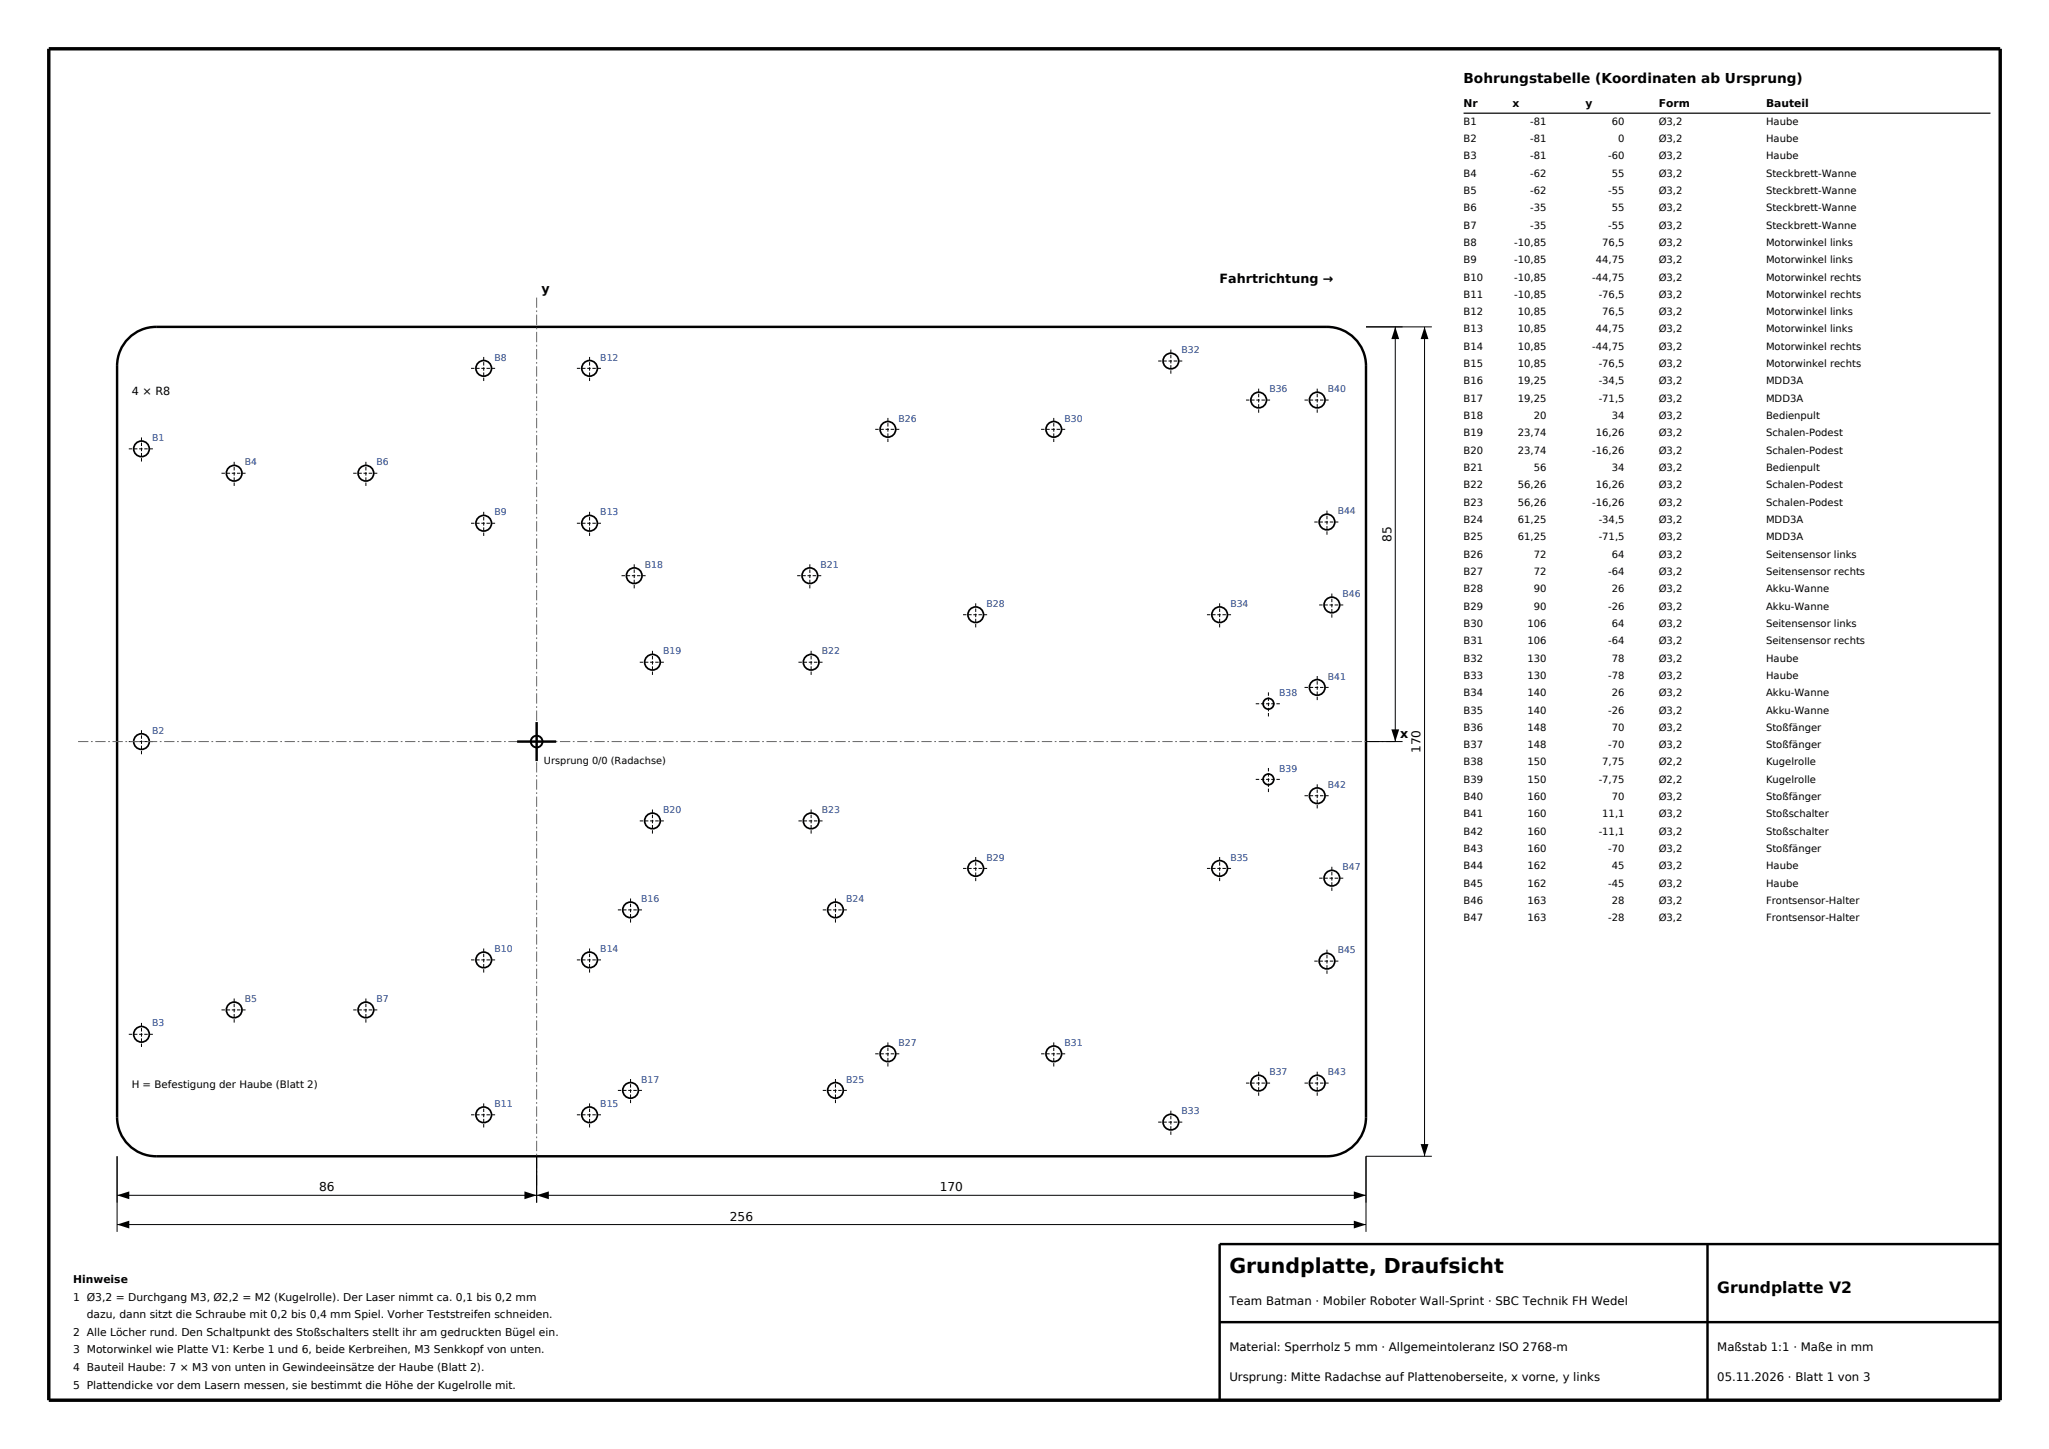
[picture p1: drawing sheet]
<svg xmlns="http://www.w3.org/2000/svg" width="420mm" height="297mm" viewBox="0 0 420 297" stroke-linecap="round" stroke-linejoin="round" font-family="sans-serif">
<defs><g id="words">
<text font-size="4.2" x="252" y="261">Grundplatte, Draufsicht</text>
<text font-size="3.2" x="352" y="265">Grundplatte V2</text>
<text font-size="2.8" x="300" y="17">Bohrungstabelle (Koordinaten ab Ursprung)</text>
<g font-size="2.6">
<text x="250" y="58">Fahrtrichtung →</text>
<text x="111" y="60">y</text>
<text x="287" y="151.2">x</text>
</g>
<g font-size="2.5">
<text x="285.2" y="111.1" transform="rotate(-90 285.2 111.1)">85</text>
<text x="291.2" y="154.4" transform="rotate(-90 291.2 154.4)">170</text>
<text x="65.4" y="244.2">86</text>
<text x="192.6" y="244.2">170</text>
<text x="149.6" y="250.2">256</text>
</g>
<g font-size="2.4">
<text x="252" y="267.5">Team Batman · Mobiler Roboter Wall-Sprint · SBC Technik FH Wedel</text>
<text x="252" y="277">Material: Sperrholz 5 mm · Allgemeintoleranz ISO 2768-m</text>
<text x="352" y="277">Maßstab 1:1 · Maße in mm</text>
<text x="252" y="283">Ursprung: Mitte Radachse auf Plattenoberseite, x vorne, y links</text>
<text x="352" y="283">05.11.2026 · Blatt 1 von 3</text>
</g>
<text font-size="2.3" x="27" y="81">4 × R8</text>
<g font-size="2.2">
<text x="300" y="22">Nr</text>
<text x="310" y="22">x</text>
<text x="325" y="22">y</text>
<text x="340" y="22">Form</text>
<text x="362" y="22">Bauteil</text>
<text x="15" y="263">Hinweise</text>
<text x="15" y="266.6">1 Ø3,2 = Durchgang M3, Ø2,2 = M2 (Kugelrolle). Der Laser nimmt ca. 0,1 bis 0,2 mm</text>
<text x="15" y="273.8">2 Alle Löcher rund. Den Schaltpunkt des Stoßschalters stellt ihr am gedruckten Bügel ein.</text>
<text x="17.8" y="270.2">dazu, dann sitzt die Schraube mit 0,2 bis 0,4 mm Spiel. Vorher Teststreifen schneiden.</text>
<text x="15" y="277.4">3 Motorwinkel wie Platte V1: Kerbe 1 und 6, beide Kerbreihen, M3 Senkkopf von unten.</text>
<text x="15" y="281">4 Bauteil Haube: 7 × M3 von unten in Gewindeeinsätze der Haube (Blatt 2).</text>
<text x="15" y="284.6">5 Plattendicke vor dem Lasern messen, sie bestimmt die Höhe der Kugelrolle mit.</text>
</g>
<g font-size="2.1">
<text x="300" y="25.5">B1</text>
<text x="300" y="29.1">B2</text>
<text x="313.7" y="25.5">-81</text>
<text x="313.7" y="29.1">-81</text>
<text x="330.4" y="25.5">60</text>
<text x="331.7" y="29.1">0</text>
<text x="340" y="25.5">Ø3,2</text>
<text x="340" y="29.1">Ø3,2</text>
<text x="362" y="25.5">Haube</text>
<text x="362" y="29.1">Haube</text>
<text x="300" y="32.6">B3</text>
<text x="313.7" y="32.6">-81</text>
<text x="329.7" y="32.6">-60</text>
<text x="340" y="32.6">Ø3,2</text>
<text x="362" y="32.6">Haube</text>
<text x="300" y="36.2">B4</text>
<text x="300" y="39.8">B5</text>
<text x="313.7" y="36.2">-62</text>
<text x="313.7" y="39.8">-62</text>
<text x="329.7" y="39.8">-55</text>
<text x="330.4" y="36.2">55</text>
<text x="340" y="36.2">Ø3,2</text>
<text x="340" y="39.8">Ø3,2</text>
<text x="362" y="36.2">Steckbrett-Wanne</text>
<text x="362" y="39.8">Steckbrett-Wanne</text>
<text x="300" y="43.3">B6</text>
<text x="300" y="46.9">B7</text>
<text x="313.7" y="43.3">-35</text>
<text x="313.7" y="46.9">-35</text>
<text x="329.7" y="46.9">-55</text>
<text x="330.4" y="43.3">55</text>
<text x="340" y="43.3">Ø3,2</text>
<text x="340" y="46.9">Ø3,2</text>
<text x="362" y="43.3">Steckbrett-Wanne</text>
<text x="362" y="46.9">Steckbrett-Wanne</text>
<text x="300" y="50.4">B8</text>
<text x="300" y="54">B9</text>
<text x="310.4" y="50.4">-10,85</text>
<text x="310.4" y="54">-10,85</text>
<text x="327.1" y="54">44,75</text>
<text x="328.4" y="50.4">76,5</text>
<text x="340" y="50.4">Ø3,2</text>
<text x="340" y="54">Ø3,2</text>
<text x="362" y="50.4">Motorwinkel links</text>
<text x="362" y="54">Motorwinkel links</text>
<text x="300" y="57.5">B10</text>
<text x="310.4" y="57.5">-10,85</text>
<text x="326.4" y="57.5">-44,75</text>
<text x="340" y="57.5">Ø3,2</text>
<text x="362" y="57.5">Motorwinkel rechts</text>
<text x="300" y="61.1">B11</text>
<text x="300" y="64.6">B12</text>
<text x="310.4" y="61.1">-10,85</text>
<text x="311.1" y="64.6">10,85</text>
<text x="327.7" y="61.1">-76,5</text>
<text x="328.4" y="64.6">76,5</text>
<text x="340" y="61.1">Ø3,2</text>
<text x="340" y="64.6">Ø3,2</text>
<text x="362" y="61.1">Motorwinkel rechts</text>
<text x="362" y="64.6">Motorwinkel links</text>
<text x="300" y="68.1">B13</text>
<text x="300" y="71.7">B14</text>
<text x="311.1" y="68.1">10,85</text>
<text x="311.1" y="71.7">10,85</text>
<text x="326.4" y="71.7">-44,75</text>
<text x="327.1" y="68.1">44,75</text>
<text x="340" y="68.1">Ø3,2</text>
<text x="340" y="71.7">Ø3,2</text>
<text x="362" y="68.1">Motorwinkel links</text>
<text x="362" y="71.7">Motorwinkel rechts</text>
<text x="300" y="75.2">B15</text>
<text x="311.1" y="75.2">10,85</text>
<text x="327.7" y="75.2">-76,5</text>
<text x="340" y="75.2">Ø3,2</text>
<text x="362" y="75.2">Motorwinkel rechts</text>
<text x="300" y="78.8">B16</text>
<text x="300" y="82.3">B17</text>
<text x="311.1" y="78.8">19,25</text>
<text x="311.1" y="82.3">19,25</text>
<text x="327.7" y="78.8">-34,5</text>
<text x="327.7" y="82.3">-71,5</text>
<text x="340" y="78.8">Ø3,2</text>
<text x="340" y="82.3">Ø3,2</text>
<text x="362" y="78.8">MDD3A</text>
<text x="362" y="82.3">MDD3A</text>
<text x="300" y="85.9">B18</text>
<text x="300" y="89.5">B19</text>
<text x="311.1" y="89.5">23,74</text>
<text x="314.4" y="85.9">20</text>
<text x="327.1" y="89.5">16,26</text>
<text x="330.4" y="85.9">34</text>
<text x="340" y="85.9">Ø3,2</text>
<text x="340" y="89.5">Ø3,2</text>
<text x="362" y="85.9">Bedienpult</text>
<text x="362" y="89.5">Schalen-Podest</text>
<text x="300" y="93">B20</text>
<text x="311.1" y="93">23,74</text>
<text x="326.4" y="93">-16,26</text>
<text x="340" y="93">Ø3,2</text>
<text x="362" y="93">Schalen-Podest</text>
<text x="300" y="96.6">B21</text>
<text x="300" y="100.1">B22</text>
<text x="311.1" y="100.1">56,26</text>
<text x="314.4" y="96.6">56</text>
<text x="327.1" y="100.1">16,26</text>
<text x="330.4" y="96.6">34</text>
<text x="340" y="96.6">Ø3,2</text>
<text x="340" y="100.1">Ø3,2</text>
<text x="362" y="96.6">Bedienpult</text>
<text x="362" y="100.1">Schalen-Podest</text>
<text x="300" y="103.7">B23</text>
<text x="300" y="107.2">B24</text>
<text x="311.1" y="103.7">56,26</text>
<text x="311.1" y="107.2">61,25</text>
<text x="326.4" y="103.7">-16,26</text>
<text x="327.7" y="107.2">-34,5</text>
<text x="340" y="103.7">Ø3,2</text>
<text x="340" y="107.2">Ø3,2</text>
<text x="362" y="103.7">Schalen-Podest</text>
<text x="362" y="107.2">MDD3A</text>
<text x="300" y="110.7">B25</text>
<text x="311.1" y="110.7">61,25</text>
<text x="327.7" y="110.7">-71,5</text>
<text x="340" y="110.7">Ø3,2</text>
<text x="362" y="110.7">MDD3A</text>
<text x="300" y="114.3">B26</text>
<text x="300" y="117.8">B27</text>
<text x="314.4" y="114.3">72</text>
<text x="314.4" y="117.8">72</text>
<text x="329.7" y="117.8">-64</text>
<text x="330.4" y="114.3">64</text>
<text x="340" y="114.3">Ø3,2</text>
<text x="340" y="117.8">Ø3,2</text>
<text x="362" y="114.3">Seitensensor links</text>
<text x="362" y="117.8">Seitensensor rechts</text>
<text x="300" y="121.4">B28</text>
<text x="300" y="124.9">B29</text>
<text x="314.4" y="121.4">90</text>
<text x="314.4" y="124.9">90</text>
<text x="329.7" y="124.9">-26</text>
<text x="330.4" y="121.4">26</text>
<text x="340" y="121.4">Ø3,2</text>
<text x="340" y="124.9">Ø3,2</text>
<text x="362" y="121.4">Akku-Wanne</text>
<text x="362" y="124.9">Akku-Wanne</text>
<text x="300" y="128.5">B30</text>
<text x="313.1" y="128.5">106</text>
<text x="330.4" y="128.5">64</text>
<text x="340" y="128.5">Ø3,2</text>
<text x="362" y="128.5">Seitensensor links</text>
<text x="300" y="132.1">B31</text>
<text x="300" y="135.6">B32</text>
<text x="313.1" y="132.1">106</text>
<text x="313.1" y="135.6">130</text>
<text x="329.7" y="132.1">-64</text>
<text x="330.4" y="135.6">78</text>
<text x="340" y="132.1">Ø3,2</text>
<text x="340" y="135.6">Ø3,2</text>
<text x="362" y="132.1">Seitensensor rechts</text>
<text x="362" y="135.6">Haube</text>
<text x="300" y="139.2">B33</text>
<text x="300" y="142.7">B34</text>
<text x="313.1" y="139.2">130</text>
<text x="313.1" y="142.7">140</text>
<text x="329.7" y="139.2">-78</text>
<text x="330.4" y="142.7">26</text>
<text x="340" y="139.2">Ø3,2</text>
<text x="340" y="142.7">Ø3,2</text>
<text x="362" y="139.2">Haube</text>
<text x="362" y="142.7">Akku-Wanne</text>
<text x="300" y="146.3">B35</text>
<text x="300" y="149.8">B36</text>
<text x="313.1" y="146.3">140</text>
<text x="313.1" y="149.8">148</text>
<text x="329.7" y="146.3">-26</text>
<text x="330.4" y="149.8">70</text>
<text x="340" y="146.3">Ø3,2</text>
<text x="340" y="149.8">Ø3,2</text>
<text x="362" y="146.3">Akku-Wanne</text>
<text x="362" y="149.8">Stoßfänger</text>
<text x="300" y="153.3">B37</text>
<text x="313.1" y="153.3">148</text>
<text x="329.7" y="153.3">-70</text>
<text x="340" y="153.3">Ø3,2</text>
<text x="362" y="153.3">Stoßfänger</text>
<text x="300" y="156.9">B38</text>
<text x="300" y="160.4">B39</text>
<text x="313.1" y="156.9">150</text>
<text x="313.1" y="160.4">150</text>
<text x="327.7" y="160.4">-7,75</text>
<text x="328.4" y="156.9">7,75</text>
<text x="340" y="156.9">Ø2,2</text>
<text x="340" y="160.4">Ø2,2</text>
<text x="362" y="156.9">Kugelrolle</text>
<text x="362" y="160.4">Kugelrolle</text>
<text x="300" y="164">B40</text>
<text x="300" y="167.6">B41</text>
<text x="313.1" y="164">160</text>
<text x="313.1" y="167.6">160</text>
<text x="328.4" y="167.6">11,1</text>
<text x="330.4" y="164">70</text>
<text x="340" y="164">Ø3,2</text>
<text x="340" y="167.6">Ø3,2</text>
<text x="362" y="164">Stoßfänger</text>
<text x="362" y="167.6">Stoßschalter</text>
<text x="300" y="171.1">B42</text>
<text x="313.1" y="171.1">160</text>
<text x="327.7" y="171.1">-11,1</text>
<text x="340" y="171.1">Ø3,2</text>
<text x="362" y="171.1">Stoßschalter</text>
<text x="300" y="174.6">B43</text>
<text x="300" y="178.2">B44</text>
<text x="313.1" y="174.6">160</text>
<text x="313.1" y="178.2">162</text>
<text x="329.7" y="174.6">-70</text>
<text x="330.4" y="178.2">45</text>
<text x="340" y="174.6">Ø3,2</text>
<text x="340" y="178.2">Ø3,2</text>
<text x="362" y="174.6">Stoßfänger</text>
<text x="362" y="178.2">Haube</text>
<text x="300" y="181.8">B45</text>
<text x="300" y="185.3">B46</text>
<text x="313.1" y="181.8">162</text>
<text x="313.1" y="185.3">163</text>
<text x="329.7" y="181.8">-45</text>
<text x="330.4" y="185.3">28</text>
<text x="340" y="181.8">Ø3,2</text>
<text x="340" y="185.3">Ø3,2</text>
<text x="362" y="181.8">Haube</text>
<text x="362" y="185.3">Frontsensor-Halter</text>
<text x="300" y="188.9">B47</text>
<text x="313.1" y="188.9">163</text>
<text x="329.7" y="188.9">-28</text>
<text x="340" y="188.9">Ø3,2</text>
<text x="362" y="188.9">Frontsensor-Halter</text>
<text x="27" y="223">H = Befestigung der Haube (Blatt 2)</text>
</g>
<text font-size="2" x="111.5" y="156.5">Ursprung 0/0 (Radachse)</text>
<g font-size="1.9" fill="#1a4099">
<text x="101.3" y="73.9">B8</text>
<text x="123" y="73.9">B12</text>
<text x="242.2" y="72.4">B32</text>
<text x="260.2" y="80.4">B36</text>
<text x="272.2" y="80.4">B40</text>
<text x="184.2" y="86.4">B26</text>
<text x="218.2" y="86.4">B30</text>
<text x="31.2" y="90.4">B1</text>
<text x="50.2" y="95.4">B4</text>
<text x="77.2" y="95.4">B6</text>
<text x="101.3" y="105.7">B9</text>
<text x="123" y="105.7">B13</text>
<text x="274.2" y="105.4">B44</text>
<text x="132.2" y="116.4">B18</text>
<text x="168.2" y="116.4">B21</text>
<text x="202.2" y="124.4">B28</text>
<text x="252.2" y="124.4">B34</text>
<text x="275.2" y="122.4">B46</text>
<text x="135.9" y="134.1">B19</text>
<text x="168.5" y="134.1">B22</text>
<text x="262.2" y="142.6">B38</text>
<text x="272.2" y="139.3">B41</text>
<text x="31.2" y="150.4">B2</text>
<text x="262.2" y="158.1">B39</text>
<text x="272.2" y="161.5">B42</text>
<text x="135.9" y="166.7">B20</text>
<text x="168.5" y="166.7">B23</text>
<text x="202.2" y="176.4">B29</text>
<text x="252.2" y="176.4">B35</text>
<text x="275.2" y="178.4">B47</text>
<text x="131.5" y="184.9">B16</text>
<text x="173.5" y="184.9">B24</text>
<text x="101.3" y="195.1">B10</text>
<text x="123" y="195.1">B14</text>
<text x="274.2" y="195.4">B45</text>
<text x="50.2" y="205.4">B5</text>
<text x="77.2" y="205.4">B7</text>
<text x="31.2" y="210.4">B3</text>
<text x="184.2" y="214.4">B27</text>
<text x="218.2" y="214.4">B31</text>
<text x="131.5" y="221.9">B17</text>
<text x="173.5" y="221.9">B25</text>
<text x="260.2" y="220.4">B37</text>
<text x="272.2" y="220.4">B43</text>
<text x="101.3" y="226.9">B11</text>
<text x="123" y="226.9">B15</text>
<text x="242.2" y="228.4">B33</text>
</g>
</g></defs>
<path d="M10 10h400v277h-400z" fill="none" stroke="#000" stroke-width=".7" stroke-linecap="butt"/>
<path d="M26.3 69.3a8 8 0 0 1 5.7-2.3h240a8 8 0 0 1 8 8v154a8 8 0 0 1-8 8h-240a8 8 0 0 1-8-8v-154a8 8 0 0 1 2.3-5.7zM106 152h8M110 148v8M350 255v32M410 255h-160v32M250 271h160" fill="none" stroke="#000" stroke-width=".5"/>
<g fill="none" stroke="#000" stroke-width=".35">
<circle cx="99.1" cy="75.5" r="1.6"/>
<circle cx="120.8" cy="75.5" r="1.6"/>
<circle cx="240" cy="74" r="1.6"/>
<circle cx="29" cy="92" r="1.6"/>
<circle cx="48" cy="97" r="1.6"/>
<circle cx="75" cy="97" r="1.6"/>
<circle cx="182" cy="88" r="1.6"/>
<circle cx="216" cy="88" r="1.6"/>
<circle cx="258" cy="82" r="1.6"/>
<circle cx="270" cy="82" r="1.6"/>
<circle cx="99.1" cy="107.2" r="1.6"/>
<circle cx="120.8" cy="107.2" r="1.6"/>
<circle cx="130" cy="118" r="1.6"/>
<circle cx="166" cy="118" r="1.6"/>
<circle cx="272" cy="107" r="1.6"/>
<circle cx="133.7" cy="135.7" r="1.6"/>
<circle cx="166.3" cy="135.7" r="1.6"/>
<circle cx="200" cy="126" r="1.6"/>
<circle cx="250" cy="126" r="1.6"/>
<circle cx="273" cy="124" r="1.6"/>
<circle cx="29" cy="152" r="1.6"/>
<circle cx="260" cy="144.2" r="1.1"/>
<circle cx="260" cy="159.7" r="1.1"/>
<circle cx="270" cy="140.9" r="1.6"/>
<circle cx="133.7" cy="168.3" r="1.6"/>
<circle cx="166.3" cy="168.3" r="1.6"/>
<circle cx="200" cy="178" r="1.6"/>
<circle cx="250" cy="178" r="1.6"/>
<circle cx="270" cy="163.1" r="1.6"/>
<circle cx="99.1" cy="196.7" r="1.6"/>
<circle cx="120.8" cy="196.7" r="1.6"/>
<circle cx="129.2" cy="186.5" r="1.6"/>
<circle cx="171.2" cy="186.5" r="1.6"/>
<circle cx="272" cy="197" r="1.6"/>
<circle cx="273" cy="180" r="1.6"/>
<circle cx="29" cy="212" r="1.6"/>
<circle cx="48" cy="207" r="1.6"/>
<circle cx="75" cy="207" r="1.6"/>
<circle cx="182" cy="216" r="1.6"/>
<circle cx="216" cy="216" r="1.6"/>
<circle cx="99.1" cy="228.5" r="1.6"/>
<circle cx="120.8" cy="228.5" r="1.6"/>
<circle cx="129.2" cy="223.5" r="1.6"/>
<circle cx="171.2" cy="223.5" r="1.6"/>
<circle cx="240" cy="230" r="1.6"/>
<circle cx="258" cy="222" r="1.6"/>
<circle cx="270" cy="222" r="1.6"/>
</g>
<g fill="none" stroke="#000" stroke-width=".2" stroke-dasharray=".7 .4" stroke-linecap="butt">
<path d="M96.5 75.5h5.3M99.1 78.1v-5.2M118.3 75.5h5.2M120.8 78.1v-5.2M237.4 74h5.2M240 76.6v-5.2M26.4 92h5.2M29 94.6v-5.2M45.4 97h5.2M48 99.6v-5.2M72.4 97h5.2M75 99.6v-5.2"/>
<path d="M179.4 88h5.2M182 90.6v-5.2M213.4 88h5.2M216 90.6v-5.2M255.4 82h5.2M258 84.6v-5.2M267.4 82h5.2M270 84.6v-5.2M96.5 107.2h5.3M99.1 109.9v-5.2M118.3 107.2h5.2M120.8 109.9v-5.2"/>
<path d="M127.4 118h5.2M163.4 118h5.2M269.4 107h5.2M272 109.6v-5.2M130 120.6v-5.2M131.1 135.7h5.2M133.7 138.3v-5.2M163.7 135.7h5.2M166 120.6v-5.2M166.3 138.3v-5.2M197.4 126h5.2M200 128.6v-5.2"/>
<path d="M247.4 126h5.2M250 128.6v-5.2M270.4 124h5.2M273 126.6v-5.2M26.4 152h5.2M29 154.6v-5.2M257.4 144.3h5.2M257.4 159.8h5.2M260 146.9v-5.3M267.4 140.9h5.2M270 143.5v-5.2M131.1 168.3h5.2"/>
<path d="M133.7 170.9v-5.2M163.7 168.3h5.2M166.3 170.9v-5.2M197.4 178h5.2M247.4 178h5.2M260 162.4v-5.2M267.4 163.1h5.2M270 165.7v-5.2M96.5 196.8h5.3M99.1 199.4v-5.2M118.3 196.8h5.2M120.8 199.4v-5.2"/>
<path d="M126.7 186.5h5.1M129.3 189.1v-5.2M168.6 186.5h5.2M171.3 189.1v-5.2M200 180.6v-5.2M250 180.6v-5.2M269.4 197h5.2M270.4 180h5.2M272 199.6v-5.2M273 182.6v-5.2M26.4 212h5.2M29 214.6v-5.2"/>
<path d="M45.4 207h5.2M48 209.6v-5.2M72.4 207h5.2M75 209.6v-5.2M179.4 216h5.2M182 218.6v-5.2M213.4 216h5.2M216 218.6v-5.2M96.5 228.5h5.3M99.1 231.1v-5.2M118.3 228.5h5.2M120.8 231.1v-5.2"/>
<path d="M126.7 223.5h5.1M129.3 226.1v-5.2M168.6 223.5h5.2M171.3 226.1v-5.2M237.4 230h5.2M240 232.6v-5.2M255.4 222h5.2M258 224.6v-5.2M267.4 222h5.2M270 224.6v-5.2"/>
</g>
<path d="M16 152h270M110 243v-182" fill="none" stroke="#666" stroke-width=".2" stroke-dasharray="2.1 .5 .4 .5" stroke-linecap="butt"/>
<circle cx="110" cy="152" r="1.2" fill="none" stroke="#000" stroke-width=".4"/>
<path d="M280 67h13.5M286 67v85M292 67v170M280 152h7.5M24 237v15.5M110 237v9.5M293.5 237h-13.5v15.5M24 251h256M24 245h256" fill="none" stroke="#000" stroke-width=".2"/>
<path d="M286 67l.8 2.5h-1.6zM292 67l.8 2.5h-1.6zM285.2 149.5h1.6l-.8 2.5zM291.2 234.5h1.6l-.8 2.5zM24 251l2.5-.8v1.6zM24 245l2.5-.8v1.6zM107.5 244.2l2.5 .8-2.5 .8zM110 245l2.5-.8v1.6zM277.5 250.2l2.5 .8-2.5 .8zM277.5 244.2l2.5 .8-2.5 .8z" fill="#000"/>
<path d="M300 23.2h108" fill="none" stroke="#000" stroke-width=".25"/>
<use href="#words"/>
</svg>
